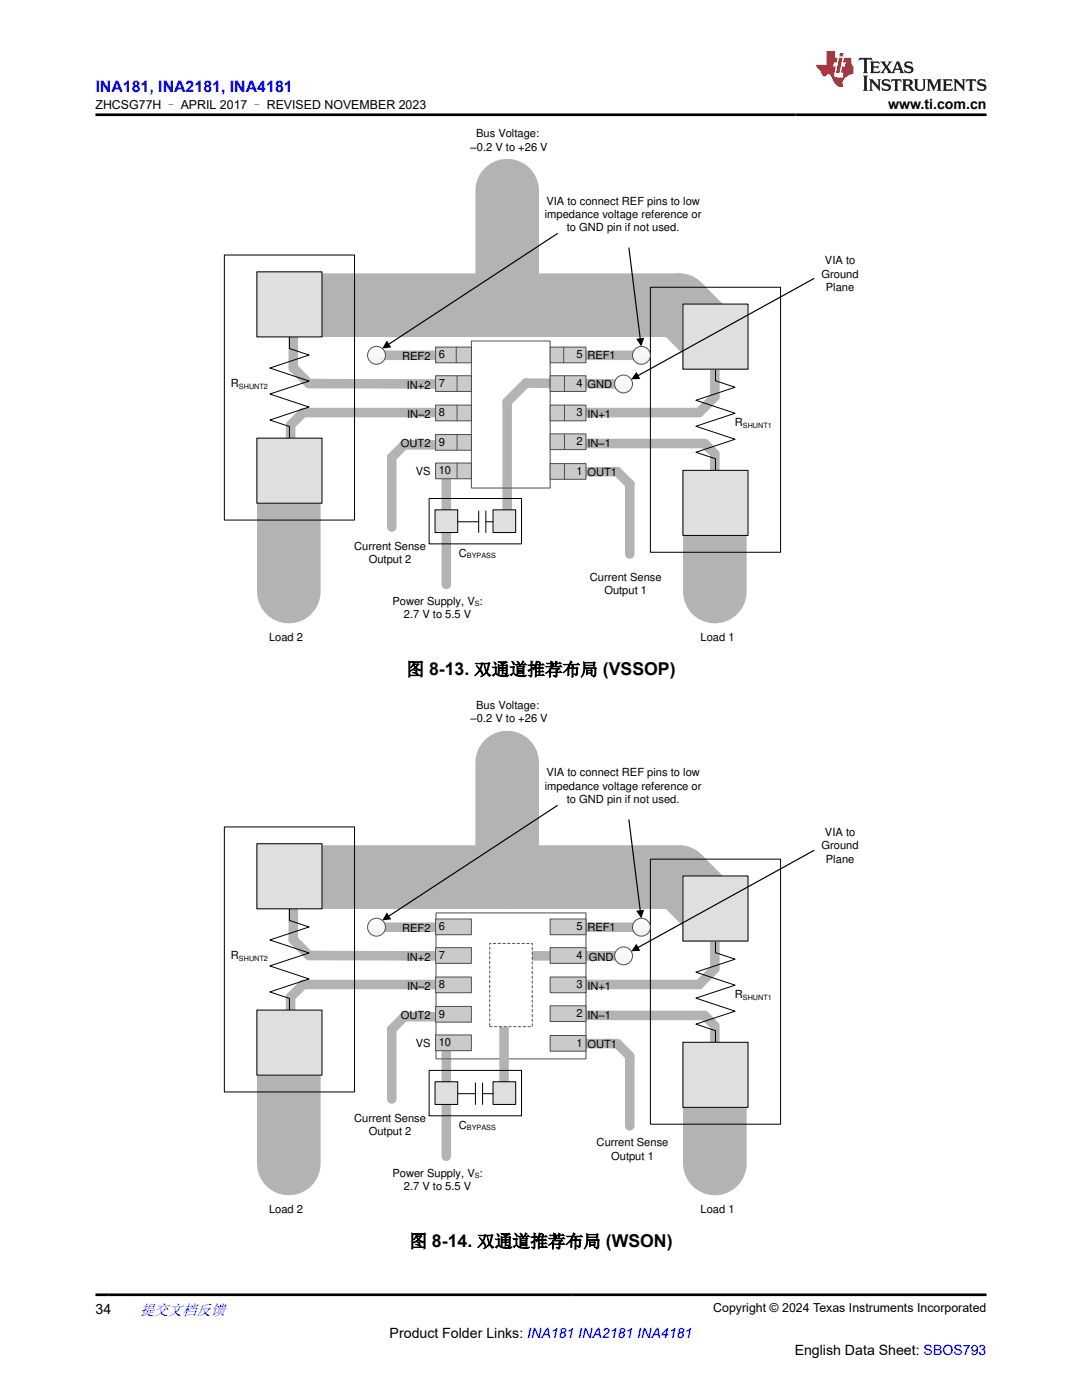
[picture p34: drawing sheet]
<svg xmlns="http://www.w3.org/2000/svg" width="216mm" height="279mm" viewBox="0 0 216 279" stroke-linecap="round" stroke-linejoin="round" font-family="sans-serif">
<defs><g id="words">
<g font-size="3.5">
<text x="81.1" y="134.8">图 8-13. 双通道推荐布局 (VSSOP)</text>
<text x="81.7" y="248.9">图 8-14. 双通道推荐布局 (WSON)</text>
</g>
<text font-size="3.2" fill="#00f" x="19" y="18.3">INA181, INA2181, INA4181</text>
<text font-size="3" fill="#00f" x="27.9" y="262.4">提交文档反馈</text>
<g font-size="2.8">
<text x="177.2" y="21.7">www.ti.com.cn</text>
<text x="19" y="262.1">34</text>
<text x="77.8" y="266.9">Product Folder Links: INA181 INA2181 INA4181</text>
<text x="158.6" y="270.3">English Data Sheet: SBOS793</text>
</g>
<g font-size="2.5">
<text x="19.1" y="21.8">ZHCSG77H – APRIL 2017 – REVISED NOVEMBER 2023</text>
<text x="142.3" y="261.8">Copyright © 2024 Texas Instruments Incorporated</text>
</g>
<g font-size="2.2">
<text x="95" y="27.4">Bus Voltage:</text>
<text x="93.9" y="30">±0.2 V to +26 V</text>
<text x="109" y="40.8">VIA to connect REF pins to low</text>
<text x="108.7" y="43.5">impedance voltage reference or</text>
<text x="113.1" y="46.1">to GND pin if not used.</text>
<text x="164.6" y="52.7">VIA to</text>
<text x="163.9" y="55.4">Ground</text>
<text x="164.8" y="58.1">Plane</text>
<text x="80.2" y="71.9">REF2</text>
<text x="87.6" y="71.5">6</text>
<text x="115" y="71.5">5</text>
<text x="117.2" y="71.7">REF1</text>
<text x="46.1" y="77.3">R</text>
<text x="81.2" y="77.6">IN+2</text>
<text x="87.6" y="77.2">7</text>
<text x="115" y="77.2">4</text>
<text x="117.2" y="77.5">GND</text>
<text x="81.2" y="83.4">IN±2</text>
<text x="87.6" y="83.1">8</text>
<text x="115" y="83.1">3</text>
<text x="117.2" y="83.3">IN+1</text>
<text x="80" y="89.2">OUT2</text>
<text x="87.6" y="89">9</text>
<text x="115" y="88.8">2</text>
<text x="117.2" y="89.2">IN±1</text>
<text x="146.6" y="85.1">R</text>
<text x="83" y="94.8">VS</text>
<text x="87.6" y="94.6">10</text>
<text x="115" y="94.8">1</text>
<text x="117.2" y="95">OUT1</text>
<text x="70.7" y="109.8">Current Sense</text>
<text x="73.6" y="112.4">Output 2</text>
<text x="91.6" y="111.2">C</text>
<text x="117.7" y="116">Current Sense</text>
<text x="120.6" y="118.6">Output 1</text>
<text x="78.3" y="120.7">Power Supply, V :</text>
<text x="80.6" y="123.3">2.7 V to 5.5 V</text>
<text x="53.7" y="128">Load 2</text>
<text x="139.8" y="128">Load 1</text>
<text x="95" y="141.5">Bus Voltage:</text>
<text x="93.9" y="144.2">±0.2 V to +26 V</text>
<text x="109" y="154.9">VIA to connect REF pins to low</text>
<text x="108.7" y="157.6">impedance voltage reference or</text>
<text x="113.1" y="160.3">to GND pin if not used.</text>
<text x="164.6" y="166.9">VIA to</text>
<text x="163.9" y="169.5">Ground</text>
<text x="164.8" y="172.2">Plane</text>
<text x="80.2" y="186">REF2</text>
<text x="87.6" y="185.6">6</text>
<text x="115" y="185.6">5</text>
<text x="117.2" y="185.9">REF1</text>
<text x="46.1" y="191.4">R</text>
<text x="81.2" y="191.7">IN+2</text>
<text x="87.6" y="191.4">7</text>
<text x="115" y="191.4">4</text>
<text x="117.5" y="191.7">GND</text>
<text x="81.2" y="197.6">IN±2</text>
<text x="87.6" y="197.2">8</text>
<text x="115" y="197.2">3</text>
<text x="117.2" y="197.5">IN+1</text>
<text x="80" y="203.3">OUT2</text>
<text x="87.6" y="203.1">9</text>
<text x="115" y="203">2</text>
<text x="117.2" y="203.3">IN±1</text>
<text x="146.6" y="199.2">R</text>
<text x="83" y="209">VS</text>
<text x="87.6" y="208.8">10</text>
<text x="115" y="208.9">1</text>
<text x="117.2" y="209.1">OUT1</text>
<text x="70.7" y="223.9">Current Sense</text>
<text x="73.6" y="226.6">Output 2</text>
<text x="91.6" y="225.3">C</text>
<text x="119.1" y="228.8">Current Sense</text>
<text x="122" y="231.4">Output 1</text>
<text x="78.3" y="234.8">Power Supply, V :</text>
<text x="80.6" y="237.5">2.7 V to 5.5 V</text>
<text x="53.7" y="242.1">Load 2</text>
<text x="139.8" y="242.1">Load 1</text>
</g>
<g font-size="1.4">
<text x="47.7" y="77.6">SHUNT2</text>
<text x="148.2" y="85.4">SHUNT1</text>
<text x="93.2" y="111.5">BYPASS</text>
<text x="94.7" y="121">S</text>
<text x="47.7" y="191.7">SHUNT2</text>
<text x="148.2" y="199.5">SHUNT1</text>
<text x="93.2" y="225.6">BYPASS</text>
<text x="94.7" y="235.1">S</text>
</g>
</g></defs>
<path d="M58.5 63.8v9.6l3.2 3.2h26.2M75.5 70.9h12.5M114.4 70.9h12.5M123.6 76.6l-18.6-.2-3.8 3.8v22.9M142.6 73.1v6.1l-3.1 3.1h-25.4M87.9 82.3h-27.4l-2.5 2.5v4.7M89.1 93.8v22.8M89.1 88.8h-8.4l-2.5 2.5v13.9M114.6 88.5h26l1.5 1.5M114.8 94.1h8.4l2.5 2.5v14M142.6 90.6v6.1" fill="none" stroke="#b3b3b3" stroke-width="1.9"/>
<path d="M101.2 38.1v22.8M58.3 60.9h77.2l5.7 5.7M57.6 95.2v22.9M142.6 100.9v17.2" fill="none" stroke="#b3b3b3" stroke-width="12.7"/>
<path d="M94.1 68.1h15.7v29.3h-15.7z" fill="none" stroke="#505050" stroke-width=".2"/>
<path d="M109.8 92.5h7.1v3.2h-7.1z" fill-rule="evenodd" fill="#cacaca"/>
<path d="M109.8 92.5h7.1v3.2h-7.1z" fill="none" stroke="#505050" stroke-width=".2"/>
<path d="M109.8 86.6h7.1v3.1h-7.1z" fill-rule="evenodd" fill="#cacaca"/>
<path d="M109.8 86.6h7.1v3.1h-7.1z" fill="none" stroke="#505050" stroke-width=".2"/>
<path d="M109.8 80.8h7.1v3.2h-7.1z" fill-rule="evenodd" fill="#cacaca"/>
<path d="M109.8 80.8h7.1v3.2h-7.1z" fill="none" stroke="#505050" stroke-width=".2"/>
<path d="M86.9 92.4h7.2v3.1h-7.2z" fill-rule="evenodd" fill="#cacaca"/>
<path d="M86.9 92.4h7.2v3.1h-7.2z" fill="none" stroke="#505050" stroke-width=".2"/>
<path d="M86.9 80.8h7.2v3.2h-7.2z" fill-rule="evenodd" fill="#cacaca"/>
<path d="M86.9 80.8h7.2v3.2h-7.2z" fill="none" stroke="#505050" stroke-width=".2"/>
<path d="M142.8 73.7v2.3l3.9 1.3-7.8 2.6 7.8 2.6-7.8 2.6 7.8 2.6-7.8 2.6 3.9 1.3v2.2" fill="none" stroke="#000" stroke-width=".2"/>
<path d="M136.3 60.7h13v13h-13z" fill-rule="evenodd" fill="#dfdfdf"/>
<path d="M136.3 60.7h13v13h-13z" fill="none" stroke="#000" stroke-width=".2"/>
<path d="M136.3 93.9h13v13h-13z" fill-rule="evenodd" fill="#dfdfdf"/>
<path d="M129.8 57.3h26v52.9h-26zM136.3 93.9h13v13h-13z" fill="none" stroke="#000" stroke-width=".2"/>
<path d="M91.2 80.8v3.2M91.2 92.4v3.1M112.6 80.8v3.2M112.6 86.6v3.1M112.6 92.5v3.2" fill="none" stroke="#505050" stroke-width=".2"/>
<path d="M86.8 101.8h4.5v4.5h-4.5z" fill-rule="evenodd" fill="#dfdfdf"/>
<path d="M86.8 101.8h4.5v4.5h-4.5z" fill="none" stroke="#000" stroke-width=".2"/>
<path d="M98.4 101.8h4.5v4.5h-4.5z" fill-rule="evenodd" fill="#dfdfdf"/>
<path d="M85.6 99.5h18.5v9h-18.5zM98.4 101.8h4.5v4.5h-4.5z" fill="none" stroke="#000" stroke-width=".2"/>
<path d="M122.6 78.3h3.6" fill="none" stroke="#f1f1f1" stroke-width=".22"/>
<path d="M122.6 78.1h3.6" fill="none" stroke="#f2f2f2" stroke-width=".22"/>
<path d="M122.6 77.9h3.6M122.6 77.6h3.6" fill="none" stroke="#f3f3f3" stroke-width=".22"/>
<path d="M122.6 77.4h3.6" fill="none" stroke="#f4f4f4" stroke-width=".22"/>
<path d="M122.6 77.2h3.6" fill="none" stroke="#f5f5f5" stroke-width=".22"/>
<path d="M122.6 77h3.6" fill="none" stroke="#f6f6f6" stroke-width=".22"/>
<path d="M122.6 76.7h3.6" fill="none" stroke="#f7f7f7" stroke-width=".22"/>
<path d="M122.6 76.5h3.6M122.6 76.3h3.6" fill="none" stroke="#f8f8f8" stroke-width=".22"/>
<path d="M122.6 76.1h3.6" fill="none" stroke="#f9f9f9" stroke-width=".22"/>
<path d="M122.6 75.8h3.6" fill="none" stroke="#fafafa" stroke-width=".22"/>
<path d="M122.6 75.6h3.6" fill="none" stroke="#fbfbfb" stroke-width=".22"/>
<path d="M122.6 75.4h3.6" fill="none" stroke="#fcfcfc" stroke-width=".22"/>
<path d="M122.6 75.2h3.6M122.6 75h3.6" fill="none" stroke="#fdfdfd" stroke-width=".22"/>
<circle cx="124.4" cy="76.6" r="1.79" fill="none" stroke="#505050" stroke-width=".2"/>
<path d="M109.8 75h7.1v3.1h-7.1z" fill-rule="evenodd" fill="#cacaca"/>
<path d="M109.8 75h7.1v3.1h-7.1z" fill="none" stroke="#505050" stroke-width=".2"/>
<path d="M86.9 75h7.2v3.1h-7.2z" fill-rule="evenodd" fill="#cacaca"/>
<path d="M86.9 75h7.2v3.1h-7.2zM91.2 75v3.1M112.6 75v3.1" fill="none" stroke="#505050" stroke-width=".2"/>
<path d="M86.9 86.7h7.2v3.2h-7.2z" fill-rule="evenodd" fill="#cacaca"/>
<path d="M86.9 86.7h7.2v3.2h-7.2zM91.2 86.7v3.2" fill="none" stroke="#505050" stroke-width=".2"/>
<path d="M57.8 67.3v2.3l3.9 1.3-7.9 2.6 7.9 2.5-7.9 2.6 7.9 2.6-7.9 2.6 4 1.3v2.3" fill="none" stroke="#000" stroke-width=".2"/>
<path d="M51.3 54.3h12.9v12.9h-12.9z" fill-rule="evenodd" fill="#dfdfdf"/>
<path d="M51.3 54.3h12.9v12.9h-12.9z" fill="none" stroke="#000" stroke-width=".2"/>
<path d="M51.3 87.4h12.9v13h-12.9z" fill-rule="evenodd" fill="#dfdfdf"/>
<path d="M44.8 50.9h25.9v52.9h-25.9zM51.3 87.4h12.9v13h-12.9z" fill="none" stroke="#000" stroke-width=".2"/>
<path d="M162.4 55.6l-35.2 19.4" fill="none" stroke="#000" stroke-width=".24"/>
<path d="M127 74.2l.8 1.4-1.8 .1z" fill="#000"/>
<path d="M109.8 69.3h7.1v3.1h-7.1z" fill-rule="evenodd" fill="#cacaca"/>
<path d="M109.8 69.3h7.1v3.1h-7.1z" fill="none" stroke="#505050" stroke-width=".2"/>
<path d="M86.9 69.3h7.2v3.1h-7.2z" fill-rule="evenodd" fill="#cacaca"/>
<g fill="none" stroke="#505050" stroke-width=".2">
<path d="M86.9 69.3h7.2v3.1h-7.2zM91 69.3v3.1M112.5 69.3v3.1M87 182.2h29.9v29.1h-29.9z"/>
<circle cx="75.1" cy="70.9" r="1.79"/>
<circle cx="128" cy="70.9" r="1.79"/>
</g>
<path d="M73.3 72.6h3.6M126.2 72.6h3.6" fill="none" stroke="#f1f1f1" stroke-width=".22"/>
<path d="M73.3 72.4h3.6M126.2 72.4h3.6" fill="none" stroke="#f2f2f2" stroke-width=".22"/>
<path d="M73.3 72.1h3.6M73.3 71.9h3.6M126.2 72.1h3.6M126.2 71.9h3.6" fill="none" stroke="#f3f3f3" stroke-width=".22"/>
<path d="M73.3 71.7h3.6M126.2 71.7h3.6" fill="none" stroke="#f4f4f4" stroke-width=".22"/>
<path d="M73.3 71.5h3.6M126.2 71.5h3.6" fill="none" stroke="#f5f5f5" stroke-width=".22"/>
<path d="M73.3 71.2h3.6M126.2 71.2h3.6" fill="none" stroke="#f6f6f6" stroke-width=".22"/>
<path d="M73.3 71h3.6M126.2 71h3.6" fill="none" stroke="#f7f7f7" stroke-width=".22"/>
<path d="M73.3 70.8h3.6M73.3 70.6h3.6M126.2 70.8h3.6M126.2 70.6h3.6" fill="none" stroke="#f8f8f8" stroke-width=".22"/>
<path d="M73.3 70.4h3.6M126.2 70.4h3.6" fill="none" stroke="#f9f9f9" stroke-width=".22"/>
<path d="M73.3 70.1h3.6M126.2 70.1h3.6" fill="none" stroke="#fafafa" stroke-width=".22"/>
<path d="M73.3 69.9h3.6M126.2 69.9h3.6" fill="none" stroke="#fbfbfb" stroke-width=".22"/>
<path d="M73.3 69.7h3.6M126.2 69.7h3.6" fill="none" stroke="#fcfcfc" stroke-width=".22"/>
<path d="M73.3 69.5h3.6M73.3 69.2h3.6M126.2 69.5h3.6M126.2 69.2h3.6" fill="none" stroke="#fdfdfd" stroke-width=".22"/>
<path d="M111.2 46.6l-33.7 22.2M125.5 49.5l2.3 18.2" fill="none" stroke="#000" stroke-width=".24"/>
<path d="M77.2 68l.9 1.3-1.8 .2zM126.9 67.6l1.6-.2-.6 1.7z" fill="#000"/>
<path d="M91.3 104.1h4.2M95.5 102v4.3M96.9 102v4.3M96.9 104.1h1.5" fill="none" stroke="#000" stroke-width=".2"/>
<path d="M58.5 177.9v9.6l3.2 3.2 26.2 .1M75.5 185h12.5M87.9 196.5h-27.4l-2.5 2.5v4.6M105.6 190.8h18M114.4 185h12.5M142.6 187.2v6.1l-3.1 3.2h-25.4M89.1 207.9v22.9M89.1 202.9h-8.4l-2.5 2.5v13.9M114.6 202.6l26 .1 1.5 1.5M114.8 208.3h8.4l2.5 2.5v13.9M142.6 204.7v6.1" fill="none" stroke="#b3b3b3" stroke-width="1.9"/>
<path d="M101.2 152.2v22.8M58.3 175h77.2l5.7 5.8M57.6 209.3v22.9M142.6 215.1v17.1" fill="none" stroke="#b3b3b3" stroke-width="12.7"/>
<path d="M109.8 206.7h7.1v3.1h-7.1z" fill-rule="evenodd" fill="#cacaca"/>
<path d="M109.8 206.7h7.1v3.1h-7.1z" fill="none" stroke="#505050" stroke-width=".2"/>
<path d="M109.8 200.7h7.1v3.2h-7.1z" fill-rule="evenodd" fill="#cacaca"/>
<path d="M109.8 200.7h7.1v3.2h-7.1z" fill="none" stroke="#505050" stroke-width=".2"/>
<path d="M109.8 195h7.1v3.1h-7.1z" fill-rule="evenodd" fill="#cacaca"/>
<path d="M109.8 195h7.1v3.1h-7.1z" fill="none" stroke="#505050" stroke-width=".2"/>
<path d="M86.9 206.5h7.2v3.2h-7.2z" fill-rule="evenodd" fill="#cacaca"/>
<path d="M86.9 206.5h7.2v3.2h-7.2z" fill="none" stroke="#505050" stroke-width=".2"/>
<path d="M86.9 195h7.2v3.1h-7.2z" fill-rule="evenodd" fill="#cacaca"/>
<path d="M86.9 195h7.2v3.1h-7.2z" fill="none" stroke="#505050" stroke-width=".2"/>
<path d="M142.8 187.9v2.2l3.9 1.3-7.8 2.6 7.8 2.6-7.8 2.6 7.8 2.6-7.8 2.6 3.9 1.3v2.3" fill="none" stroke="#000" stroke-width=".2"/>
<path d="M136.3 174.8h13v13h-13z" fill-rule="evenodd" fill="#dfdfdf"/>
<path d="M136.3 174.8h13v13h-13z" fill="none" stroke="#000" stroke-width=".2"/>
<path d="M136.3 208h13v13h-13z" fill-rule="evenodd" fill="#dfdfdf"/>
<path d="M129.8 171.5h26v52.9h-26zM136.3 208h13v13h-13z" fill="none" stroke="#000" stroke-width=".2"/>
<path d="M100.6 202v16.3" fill="none" stroke="#b3b3b3" stroke-width="1.9"/>
<path d="M86.8 215.9h4.5v4.5h-4.5z" fill-rule="evenodd" fill="#dfdfdf"/>
<path d="M86.8 215.9h4.5v4.5h-4.5z" fill="none" stroke="#000" stroke-width=".2"/>
<path d="M98.4 215.9h4.5v4.5h-4.5z" fill-rule="evenodd" fill="#dfdfdf"/>
<path d="M85.6 213.6h18.5v9.1h-18.5zM98.4 215.9h4.5v4.5h-4.5z" fill="none" stroke="#000" stroke-width=".2"/>
<path d="M122.6 192.4h3.6" fill="none" stroke="#f1f1f1" stroke-width=".22"/>
<path d="M122.6 192.2h3.6" fill="none" stroke="#f2f2f2" stroke-width=".22"/>
<path d="M122.6 192h3.6M122.6 191.8h3.6" fill="none" stroke="#f3f3f3" stroke-width=".22"/>
<path d="M122.6 191.5h3.6" fill="none" stroke="#f4f4f4" stroke-width=".22"/>
<path d="M122.6 191.3h3.6" fill="none" stroke="#f5f5f5" stroke-width=".22"/>
<path d="M122.6 191.1h3.6" fill="none" stroke="#f6f6f6" stroke-width=".22"/>
<path d="M122.6 190.9h3.6" fill="none" stroke="#f7f7f7" stroke-width=".22"/>
<path d="M122.6 190.7h3.6M122.6 190.4h3.6" fill="none" stroke="#f8f8f8" stroke-width=".22"/>
<path d="M122.6 190.2h3.6" fill="none" stroke="#f9f9f9" stroke-width=".22"/>
<path d="M122.6 190h3.6" fill="none" stroke="#fafafa" stroke-width=".22"/>
<path d="M122.6 189.8h3.6" fill="none" stroke="#fbfbfb" stroke-width=".22"/>
<path d="M122.6 189.5h3.6" fill="none" stroke="#fcfcfc" stroke-width=".22"/>
<path d="M122.6 189.3h3.6M122.6 189.1h3.6" fill="none" stroke="#fdfdfd" stroke-width=".22"/>
<circle cx="124.4" cy="190.8" r="1.79" fill="none" stroke="#505050" stroke-width=".2"/>
<path d="M109.8 189.1h7.1v3.2h-7.1z" fill-rule="evenodd" fill="#cacaca"/>
<path d="M109.8 189.1h7.1v3.2h-7.1z" fill="none" stroke="#505050" stroke-width=".2"/>
<path d="M86.9 189.1h7.2v3.2h-7.2z" fill-rule="evenodd" fill="#cacaca"/>
<path d="M86.9 189.1h7.2v3.2h-7.2z" fill="none" stroke="#505050" stroke-width=".2"/>
<path d="M86.9 200.9h7.2v3.1h-7.2z" fill-rule="evenodd" fill="#cacaca"/>
<path d="M86.9 200.9h7.2v3.1h-7.2z" fill="none" stroke="#505050" stroke-width=".2"/>
<path d="M57.8 181.4v2.3l3.9 1.3-7.9 2.6 7.9 2.6-7.9 2.6 7.9 2.6-7.9 2.6 4 1.3v2.2" fill="none" stroke="#000" stroke-width=".2"/>
<path d="M51.3 168.4h12.9v13h-12.9z" fill-rule="evenodd" fill="#dfdfdf"/>
<path d="M51.3 168.4h12.9v13h-12.9z" fill="none" stroke="#000" stroke-width=".2"/>
<path d="M51.3 201.6h12.9v13h-12.9z" fill-rule="evenodd" fill="#dfdfdf"/>
<path d="M44.8 165h25.9v52.9h-25.9zM51.3 201.6h12.9v13h-12.9z" fill="none" stroke="#000" stroke-width=".2"/>
<path d="M162.4 169.7l-35.2 19.5" fill="none" stroke="#000" stroke-width=".24"/>
<path d="M127 188.4l.8 1.4h-1.8z" fill="#000"/>
<path d="M109.8 183.4h7.1v3.1h-7.1z" fill-rule="evenodd" fill="#cacaca"/>
<path d="M109.8 183.4h7.1v3.1h-7.1z" fill="none" stroke="#505050" stroke-width=".2"/>
<path d="M86.9 183.4h7.2v3.1h-7.2z" fill-rule="evenodd" fill="#cacaca"/>
<g fill="none" stroke="#505050" stroke-width=".2">
<path d="M86.9 183.4h7.2v3.1h-7.2z"/>
<circle cx="75.1" cy="185" r="1.79"/>
<circle cx="128" cy="185" r="1.79"/>
</g>
<path d="M73.3 186.7h3.6M126.2 186.7h3.6" fill="none" stroke="#f1f1f1" stroke-width=".22"/>
<path d="M73.3 186.5h3.6M126.2 186.5h3.6" fill="none" stroke="#f2f2f2" stroke-width=".22"/>
<path d="M73.3 186.3h3.6M73.3 186.1h3.6M126.2 186.3h3.6M126.2 186.1h3.6" fill="none" stroke="#f3f3f3" stroke-width=".22"/>
<path d="M73.3 185.8h3.6M126.2 185.8h3.6" fill="none" stroke="#f4f4f4" stroke-width=".22"/>
<path d="M73.3 185.6h3.6M126.2 185.6h3.6" fill="none" stroke="#f5f5f5" stroke-width=".22"/>
<path d="M73.3 185.4h3.6M126.2 185.4h3.6" fill="none" stroke="#f6f6f6" stroke-width=".22"/>
<path d="M73.3 185.2h3.6M126.2 185.2h3.6" fill="none" stroke="#f7f7f7" stroke-width=".22"/>
<path d="M73.3 184.9h3.6M73.3 184.7h3.6M126.2 184.9h3.6M126.2 184.7h3.6" fill="none" stroke="#f8f8f8" stroke-width=".22"/>
<path d="M73.3 184.5h3.6M126.2 184.5h3.6" fill="none" stroke="#f9f9f9" stroke-width=".22"/>
<path d="M73.3 184.3h3.6M126.2 184.3h3.6" fill="none" stroke="#fafafa" stroke-width=".22"/>
<path d="M73.3 184h3.6M126.2 184h3.6" fill="none" stroke="#fbfbfb" stroke-width=".22"/>
<path d="M73.3 183.8h3.6M126.2 183.8h3.6" fill="none" stroke="#fcfcfc" stroke-width=".22"/>
<path d="M73.3 183.6h3.6M73.3 183.4h3.6M126.2 183.6h3.6M126.2 183.4h3.6" fill="none" stroke="#fdfdfd" stroke-width=".22"/>
<path d="M111.2 160.8l-33.7 22.1M125.5 163.6l2.3 18.3" fill="none" stroke="#000" stroke-width=".24"/>
<path d="M77.2 182.1l.9 1.4-1.8 .2zM126.9 181.8l1.7-.2-.7 1.7z" fill="#000"/>
<path d="M91.3 218.3h3.6M94.9 216.1v4.3M96.3 216.1v4.3M96.3 218.3h2.1" fill="none" stroke="#000" stroke-width=".2"/>
<path d="M97.7 188.3h8.5v16.6h-8.5z" fill-rule="evenodd" fill="#fff"/>
<path d="M97.7 188.3h8.5v16.6h-8.5z" fill="none" stroke="#505050" stroke-width=".2" stroke-dasharray=".5 .5"/>
<path d="M171.5 11.6l-.2 .5 .5-.2h.6v.1v2.2l-.2 .4h1l-.2-.4v-2.2v-.1h.5l.5 .2-.1-.5zM173.6 12.3l.2 .4v1.5l-.2 .4h1.9l.1-.6a1.08 1.08 0 0 1-1.3 .2v-.7h.6l.4 .2v-.7l-.4 .2h-.6v-.5l.2-.2a1 1 0 0 1 1 .3l-.1-.5zM175.7 12.3l.9 1.1-1 1.2h.9l-.2-.2 .5-.8 .4 .8-.2 .2h1.6l-.2-.2 .2-.5h.9l.1 .5-.1 .2h.9l-.2-.3-.8-2h-.5l-.9 2.2-.9-1.1 .9-1.1h-.8l.2 .2-.4 .6-.4-.6 .2-.2zM179 12.7l.4 1h-.7zM180.7 12.4a.65 .65 0 0 0-.2 .7 .65 .65 0 0 0 .6 .5l.6 .1 .1 .3a.79 .79 0 0 1-.7 .4 .79 .79 0 0 1-.7-.5l.1 .7 .2-.1a.93 .93 0 0 0 1.1 .1 .93 .93 0 0 0 .4-1 1.46 1.46 0 0 0-1.2-.6l-.1-.3a1.09 1.09 0 0 1 1.2 .2l-.2-.6-.1 .1-.5-.2zM172.2 15.1l.2 .4v2.2l-.2 .4h1l-.2-.4v-2.2l.2-.4zM173.4 15.8l.2 .4v1.5l-.2 .4h.8l-.3-.4 .1-1.3 1.6 1.8v-2l.2-.4h-.7l.1 .2 .1 1.1-1.2-1.3zM176.2 15.9a.65 .65 0 0 0-.2 .8 .65 .65 0 0 0 .6 .4l.6 .2 .1 .2a.79 .79 0 0 1-.7 .4 .79 .79 0 0 1-.7-.5l.1 .7 .2-.1a.93 .93 0 0 0 1.1 .1 .93 .93 0 0 0 .4-.9 1.46 1.46 0 0 0-1.2-.6l-.1-.4a1.09 1.09 0 0 1 1.2 .2l-.1-.6-.2 .1-.5-.1zM177.9 15.8l-.1 .6a.63 .63 0 0 1 .8-.3v1.6l-.3 .4h1l-.2-.4v-1.6a.66 .66 0 0 1 .8 .3l-.1-.6zM180 15.8l.2 .4v1.5l-.2 .4h1l-.2-.2-.1-.7h.5l.1 .2a.79 .79 0 0 0 1.2 .6l-1-.9a.61 .61 0 0 0 .6-.6 .61 .61 0 0 0-.5-.7zM180.8 16.1h.1a.47 .47 0 0 1 .5 .1 .47 .47 0 0 1 .1 .5l-.1 .1-.7 .1zM182.3 15.8l.2 .2a2.27 2.27 0 0 0 .4 2 1.04 1.04 0 0 0 1.7-.7v-1.3l.2-.2h-.8l.2 .4v1.1a.6 .6 0 0 1-.6 .6 .6 .6 0 0 1-.6-.6v-1.1l.3-.4zM184.9 15.8l.2 .4v1.5l-.2 .4h.8l-.3-.4v-1.4l.9 1.9 .9-1.9v1.4l-.3 .4h1l-.2-.4v-1.5l.2-.4h-.8l-.7 1.5-.6-1.5zM188.1 15.8l.2 .4v1.5l-.2 .4h1.9l.1-.6a1.09 1.09 0 0 1-1.3 .2v-.7h.6l.4 .2v-.6l-.4 .2h-.6v-.6l.2-.1a1.01 1.01 0 0 1 1 .3l-.1-.6zM190.2 15.8l.3 .4v1.5l-.3 .4h.8l-.2-.4v-1.3l1.6 1.8v-2l.2-.4h-.7l.2 .2v1.1l-1.2-1.3zM192.8 15.8l-.1 .6a.63 .63 0 0 1 .8-.3v1.6l-.3 .4h1l-.2-.4v-1.6a.66 .66 0 0 1 .8 .3l-.1-.6zM195.2 15.9a.65 .65 0 0 0-.2 .8 .65 .65 0 0 0 .6 .4l.6 .2 .2 .2a.79 .79 0 0 1-.7 .4 .79 .79 0 0 1-.7-.5l.1 .7 .2-.1a.93 .93 0 0 0 1 .1 .93 .93 0 0 0 .5-.9 1.46 1.46 0 0 0-1.3-.6v-.4a1.09 1.09 0 0 1 1.2 .2l-.2-.6-.2 .1-.5-.1z" fill="#231f20"/>
<path d="M164.9 10.2v2.8h-2l.1 .3 .8 1a.95 .95 0 0 0 1 .9 .59 .59 0 0 1 .5-.4 .59 .59 0 0 1 .5 .4l.4 .7a1.59 1.59 0 0 0 2.1 1.4 1.61 1.61 0 0 1 1-2.3l1-.3-.1-1.5a1.59 1.59 0 0 1-.3-1.7h-1.5l-.2 .9h.6l-.2 .9h-.5l-.2 1v.2l.4 .1-.1 .9h-.7a.73 .73 0 0 1-1-.7l.3-1.5h-.5l.1-.9h.5l.2-.9h-.5v-1.3zM167.4 11.5l-.6 3.1h.7l.6-3.1zM167.6 10.6l-.1 .6h.7l.1-.6z" fill="#ed1c24"/>
<path d="M19 22.9h177.8M19 258.4h177.8" fill="none" stroke="#000" stroke-width=".53"/>
<use href="#words"/>
</svg>
